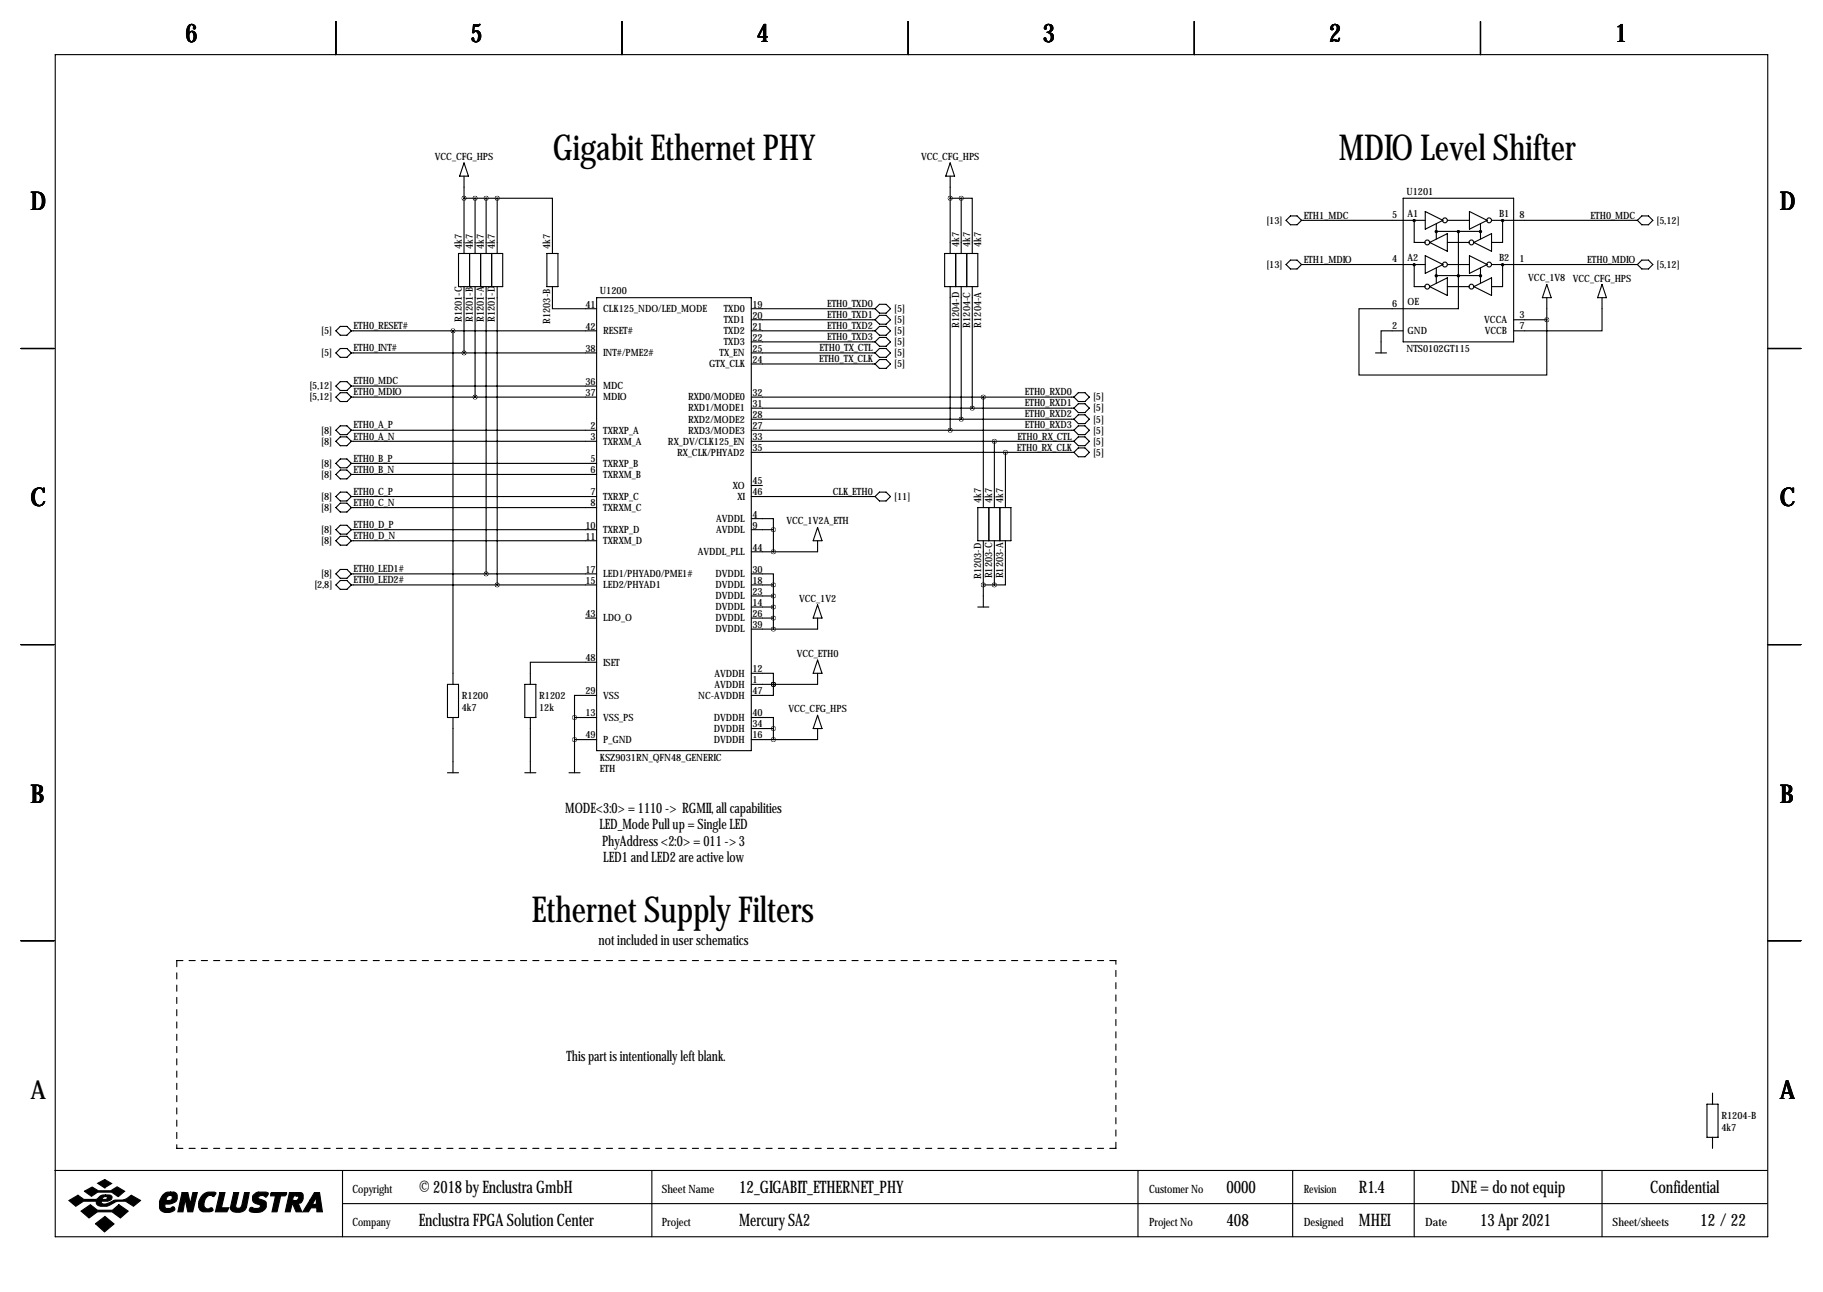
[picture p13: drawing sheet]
<svg xmlns="http://www.w3.org/2000/svg" width="419mm" height="297mm" viewBox="0 0 419 297" stroke-linecap="round" stroke-linejoin="round" font-family="sans-serif">
<defs><g id="words">
<g font-size="8.2">
<text x="127.1" y="36.7">Gigabit Ethernet PHY</text>
<text x="307.8" y="36.7">MDIO Level Shifter</text>
<text x="122.3" y="211.9">Ethernet Supply Filters</text>
</g>
<g font-size="5.9">
<text x="42.7" y="9.8">6</text>
<text x="108.2" y="9.8">5</text>
<text x="174" y="9.8">4</text>
<text x="239.8" y="9.8">3</text>
<text x="305.6" y="9.8">2</text>
<text x="371.3" y="9.8">1</text>
<text x="7" y="48.4">D</text>
<text x="409.2" y="48.4">D</text>
<text x="7" y="116.4">C</text>
<text x="409.2" y="116.4">C</text>
<text x="7" y="184.5">B</text>
<text x="409.2" y="184.5">B</text>
<text x="7" y="252.6">A</text>
<text x="409.2" y="252.6">A</text>
</g>
<g font-size="4">
<text x="96.3" y="274.2">© 2018 by Enclustra GmbH</text>
<text x="169.9" y="274.2">12_GIGABIT_ETHERNET_PHY</text>
<text x="281.9" y="274.2">0000</text>
<text x="312.4" y="274.2">R1.4</text>
<text x="333.6" y="274.2">DNE = do not equip</text>
<text x="379.4" y="274.2">Confidential</text>
<text x="96.3" y="281.8">Enclustra FPGA Solution Center</text>
<text x="169.9" y="281.8">Mercury SA2</text>
<text x="281.9" y="281.8">408</text>
<text x="312.4" y="281.8">MHEI</text>
<text x="340.3" y="281.8">13 Apr 2021</text>
<text x="390.9" y="281.8">12/22</text>
</g>
<g font-size="3.3">
<text x="129.9" y="186.8">MODE&lt;3:0&gt; = 1110 -&gt; RGMII, all capabilities</text>
<text x="137.8" y="190.6">LED_Mode Pull up = Single LED</text>
<text x="138.4" y="194.4">PhyAddress &lt;2:0&gt; = 011 -&gt; 3</text>
<text x="138.7" y="198.2">LED1 and LED2 are active low</text>
<text x="137.6" y="217.3">not included in user schematics</text>
<text x="130.3" y="244">This part is intentionally left blank.</text>
</g>
<g font-size="2.6">
<text x="81" y="274.2">Copyright</text>
<text x="152.1" y="274.2">Sheet Name</text>
<text x="264.2" y="274.2">Customer No</text>
<text x="299.7" y="274.2">Revision</text>
<text x="81" y="281.8">Company</text>
<text x="152.1" y="281.8">Project</text>
<text x="264.2" y="281.8">Project No</text>
<text x="299.7" y="281.8">Designed</text>
<text x="327.7" y="281.8">Date</text>
<text x="370.7" y="281.8">Sheet/sheets</text>
</g>
<g font-size="2.3">
<text x="100" y="36.7">VCC_CFG_HPS</text>
<text x="211.7" y="36.7">VCC_CFG_HPS</text>
<text x="323.3" y="44.8">U1201</text>
<text x="291.1" y="51.4">[13]</text>
<text x="299.7" y="50.3">ETH1_MDC</text>
<text x="320" y="50.2">5</text>
<text x="323.6" y="49.9">A1</text>
<text x="344.6" y="49.9">B1</text>
<text x="349.4" y="50.2">8</text>
<text x="365.7" y="50.3">ETH0_MDC</text>
<text x="380.8" y="51.4">[5,12]</text>
<text x="106.2" y="57.3" transform="rotate(-90 106.2 57.3)">4k7</text>
<text x="108.7" y="57.3" transform="rotate(-90 108.7 57.3)">4k7</text>
<text x="111.3" y="57.3" transform="rotate(-90 111.3 57.3)">4k7</text>
<text x="113.8" y="57.3" transform="rotate(-90 113.8 57.3)">4k7</text>
<text x="126.5" y="57.3" transform="rotate(-90 126.5 57.3)">4k7</text>
<text x="220.5" y="56.8" transform="rotate(-90 220.5 56.8)">4k7</text>
<text x="223" y="56.8" transform="rotate(-90 223 56.8)">4k7</text>
<text x="225.6" y="56.8" transform="rotate(-90 225.6 56.8)">4k7</text>
<text x="291.1" y="61.6">[13]</text>
<text x="299.7" y="60.4">ETH1_MDIO</text>
<text x="320" y="60.3">4</text>
<text x="323.6" y="60.1">A2</text>
<text x="344.6" y="60.1">B2</text>
<text x="349.4" y="60.3">1</text>
<text x="351.3" y="64.6">VCC_1V8 VCC_CFG_HPS</text>
<text x="364.9" y="60.4">ETH0_MDIO</text>
<text x="380.8" y="61.6">[5,12]</text>
<text x="134.6" y="70.7">41</text>
<text x="137.9" y="67.7">U1200</text>
<text x="138.7" y="71.7">CLK125_NDO/LED_MODE</text>
<text x="166.4" y="71.7">TXD0</text>
<text x="173" y="70.7">19</text>
<text x="190.1" y="70.6">ETH0_TXD0</text>
<text x="205.6" y="71.7">[5]</text>
<text x="320" y="70.5">6</text>
<text x="323.6" y="70.2">OE</text>
<text x="73.9" y="76.8">[5]</text>
<text x="81.3" y="75.7">ETH0_RESET#</text>
<text x="106.2" y="74" transform="rotate(-90 106.2 74)">R1201-C</text>
<text x="108.7" y="74" transform="rotate(-90 108.7 74)">R1201-B</text>
<text x="111.3" y="74" transform="rotate(-90 111.3 74)">R1201-A</text>
<text x="113.8" y="74" transform="rotate(-90 113.8 74)">R1201-D</text>
<text x="126.5" y="74.4" transform="rotate(-90 126.5 74.4)">R1203-B</text>
<text x="134.6" y="75.8">42</text>
<text x="138.7" y="76.8">RESET#</text>
<text x="166.4" y="74.3">TXD1</text>
<text x="166.4" y="76.8">TXD2</text>
<text x="173" y="73.3">20</text>
<text x="173" y="75.8">21</text>
<text x="190.1" y="73.1">ETH0_TXD1</text>
<text x="190.1" y="75.7">ETH0_TXD2</text>
<text x="205.6" y="74.3">[5]</text>
<text x="205.6" y="76.8">[5]</text>
<text x="220.5" y="75.4" transform="rotate(-90 220.5 75.4)">R1204-D</text>
<text x="223" y="75.3" transform="rotate(-90 223 75.3)">R1204-C</text>
<text x="225.6" y="75.3" transform="rotate(-90 225.6 75.3)">R1204-A</text>
<text x="320" y="75.6">2</text>
<text x="323.6" y="76.8">GND</text>
<text x="341.2" y="74.3">VCCA</text>
<text x="341.3" y="76.8">VCCB</text>
<text x="349.4" y="73">3</text>
<text x="349.4" y="75.6">7</text>
<text x="73.9" y="81.9">[5]</text>
<text x="81.3" y="80.7">ETH0_INT#</text>
<text x="134.6" y="80.9">38</text>
<text x="138.7" y="81.9">INT#/PME2#</text>
<text x="165.4" y="81.9">TX_EN</text>
<text x="166.4" y="79.4">TXD3</text>
<text x="173" y="78.3">22</text>
<text x="173" y="80.9">25</text>
<text x="173" y="83.4">24</text>
<text x="188.3" y="83.3">ETH0_TX_CLK</text>
<text x="188.4" y="80.7">ETH0_TX_CTL</text>
<text x="190.1" y="78.2">ETH0_TXD3</text>
<text x="205.6" y="79.4">[5]</text>
<text x="205.6" y="81.9">[5]</text>
<text x="323.3" y="80.9">NTS0102GT115</text>
<text x="71.1" y="89.5">[5,12]</text>
<text x="81.3" y="88.4">ETH0_MDC</text>
<text x="134.6" y="88.5">36</text>
<text x="138.7" y="89.5">MDC</text>
<text x="163.1" y="84.4">GTX_CLK</text>
<text x="205.6" y="84.4">[5]</text>
<text x="71.1" y="92.1">[5,12]</text>
<text x="81.3" y="90.9">ETH0_MDIO</text>
<text x="134.6" y="91">37</text>
<text x="138.7" y="92.1">MDIO</text>
<text x="158.2" y="92.1">RXD0/MODE0</text>
<text x="158.2" y="94.6">RXD1/MODE1</text>
<text x="173" y="91">32</text>
<text x="173" y="93.6">31</text>
<text x="235.6" y="90.9">ETH0_RXD0</text>
<text x="235.6" y="93.4">ETH0_RXD1</text>
<text x="235.6" y="96">ETH0_RXD2</text>
<text x="251.3" y="92.1">[5]</text>
<text x="251.3" y="94.6">[5]</text>
<text x="73.9" y="99.7">[8]</text>
<text x="81.3" y="98.5">ETH0_A_P</text>
<text x="81.3" y="101.1">ETH0_A_N</text>
<text x="135.7" y="98.7">2</text>
<text x="135.7" y="101.2">3</text>
<text x="138.7" y="99.7">TXRXP_A</text>
<text x="158.2" y="97.1">RXD2/MODE2</text>
<text x="158.2" y="99.7">RXD3/MODE3</text>
<text x="173" y="96.1">28</text>
<text x="173" y="98.7">27</text>
<text x="173" y="101.2">33</text>
<text x="233.9" y="101.1">ETH0_RX_CTL</text>
<text x="235.6" y="98.5">ETH0_RXD3</text>
<text x="251.3" y="97.1">[5]</text>
<text x="251.3" y="99.7">[5]</text>
<text x="73.9" y="102.2">[8]</text>
<text x="73.9" y="107.3">[8]</text>
<text x="81.3" y="106.1">ETH0_B_P</text>
<text x="135.7" y="106.3">5</text>
<text x="138.7" y="102.2">TXRXM_A</text>
<text x="138.7" y="107.3">TXRXP_B</text>
<text x="153.6" y="102.2">RX_DV/CLK125_EN</text>
<text x="155.7" y="104.8">RX_CLK/PHYAD2</text>
<text x="173" y="103.7">35</text>
<text x="233.8" y="103.6">ETH0_RX_CLK</text>
<text x="251.3" y="102.2">[5]</text>
<text x="251.3" y="104.8">[5]</text>
<text x="73.9" y="109.8">[8]</text>
<text x="81.3" y="108.7">ETH0_B_N</text>
<text x="81.3" y="113.8">ETH0_C_P</text>
<text x="135.7" y="108.8">6</text>
<text x="135.7" y="113.9">7</text>
<text x="138.7" y="109.8">TXRXM_B</text>
<text x="168.5" y="112.4">XO</text>
<text x="173" y="111.4">45</text>
<text x="173" y="113.9">46</text>
<text x="191.5" y="113.8">CLK_ETH0</text>
<text x="73.9" y="114.9">[8]</text>
<text x="73.9" y="117.5">[8]</text>
<text x="81.3" y="116.3">ETH0_C_N</text>
<text x="135.7" y="116.4">8</text>
<text x="138.7" y="114.9">TXRXP_C</text>
<text x="138.7" y="117.5">TXRXM_C</text>
<text x="169.5" y="114.9">XI</text>
<text x="173" y="119">4</text>
<text x="205.6" y="114.9">[11]</text>
<text x="225.6" y="115.7" transform="rotate(-90 225.6 115.7)">4k7</text>
<text x="228.1" y="115.7" transform="rotate(-90 228.1 115.7)">4k7</text>
<text x="230.6" y="115.7" transform="rotate(-90 230.6 115.7)">4k7</text>
<text x="73.9" y="122.5">[8]</text>
<text x="73.9" y="125.1">[8]</text>
<text x="81.3" y="121.4">ETH0_D_P</text>
<text x="81.3" y="123.9">ETH0_D_N</text>
<text x="134.6" y="121.5">10</text>
<text x="134.6" y="124.1">11</text>
<text x="138.7" y="122.5">TXRXP_D</text>
<text x="138.7" y="125.1">TXRXM_D</text>
<text x="164.6" y="120">AVDDL</text>
<text x="164.6" y="122.5">AVDDL</text>
<text x="173" y="121.5">9</text>
<text x="180.8" y="120.5">VCC_1V2A_ETH</text>
<text x="81.3" y="131.5">ETH0_LED1#</text>
<text x="134.6" y="131.7">17</text>
<text x="160.4" y="127.6">AVDDL_PLL</text>
<text x="173" y="126.6">44</text>
<text x="173" y="131.7">30</text>
<text x="72.3" y="135.2">[2,8]</text>
<text x="73.9" y="132.7">[8]</text>
<text x="81.3" y="134.1">ETH0_LED2#</text>
<text x="134.6" y="134.2">15</text>
<text x="138.7" y="132.7">LED1/PHYAD0/PME1#</text>
<text x="138.7" y="135.2">LED2/PHYAD1</text>
<text x="164.5" y="132.7">DVDDL</text>
<text x="164.5" y="135.2">DVDDL</text>
<text x="164.5" y="137.8">DVDDL</text>
<text x="173" y="134.2">18</text>
<text x="173" y="136.8">23</text>
<text x="225.6" y="133.1" transform="rotate(-90 225.6 133.1)">R1203-D</text>
<text x="228.1" y="133" transform="rotate(-90 228.1 133)">R1203-C</text>
<text x="230.6" y="133" transform="rotate(-90 230.6 133)">R1203-A</text>
<text x="134.6" y="141.8">43</text>
<text x="138.7" y="142.9">LDO_O</text>
<text x="164.5" y="140.3">DVDDL</text>
<text x="164.5" y="142.9">DVDDL</text>
<text x="173" y="139.3">14</text>
<text x="173" y="141.8">26</text>
<text x="183.7" y="138.3">VCC_1V2</text>
<text x="164.5" y="145.4">DVDDL</text>
<text x="173" y="144.4">39</text>
<text x="134.6" y="152">48</text>
<text x="138.7" y="153">ISET</text>
<text x="164.2" y="155.6">AVDDH</text>
<text x="173" y="154.5">12</text>
<text x="183.2" y="151">VCC_ETH0</text>
<text x="106.2" y="160.6">R1200</text>
<text x="124" y="160.6">R1202</text>
<text x="134.6" y="159.6">29</text>
<text x="138.7" y="160.6">VSS</text>
<text x="160.5" y="160.6">NC-AVDDH</text>
<text x="164.2" y="158.1">AVDDH</text>
<text x="173" y="157.1">1</text>
<text x="173" y="159.6">47</text>
<text x="106.2" y="163.4">4k7</text>
<text x="124" y="163.4">12k</text>
<text x="134.6" y="164.7">13</text>
<text x="138.7" y="165.7">VSS_PS</text>
<text x="164.1" y="165.7">DVDDH</text>
<text x="173" y="164.7">40</text>
<text x="173" y="167.2">34</text>
<text x="181.3" y="163.7">VCC_CFG_HPS</text>
<text x="134.6" y="169.8">49</text>
<text x="138.7" y="170.8">P_GND</text>
<text x="164.1" y="168.3">DVDDH</text>
<text x="164.1" y="170.8">DVDDH</text>
<text x="173" y="169.8">16</text>
<text x="137.9" y="174.9">KSZ9031RN_QFN48_GENERIC</text>
<text x="137.9" y="177.4">ETH</text>
<text x="395.7" y="257.2">R1204-B</text>
<text x="395.7" y="260">4k7</text>
</g>
</g></defs>
<g fill="none" stroke="#000" stroke-width=".25">
<path d="M12.7 12.6h393.7v271.7h-393.7zM77.2 4.9v7.7M143 4.9v7.7M208.8 4.9v7.7M274.6 4.9v7.7M340.4 4.9v7.7M106.7 37.5l1 3h-2zM218.4 37.5l1.1 3h-2.1zM105.4 58.3h10.2v7.6h-10.2zM106.7 40.5v17.8M106.7 45.6h7.6M107.9 58.3v7.6"/>
<path d="M109.2 45.6v12.7M110.5 58.3v7.6M111.8 45.6v12.7M113 58.3v7.6M114.3 45.6h12.7v12.7M114.3 45.6v12.7M125.7 58.3h2.6v7.6h-2.6zM217.2 58.3h7.6v7.6h-7.6zM218.4 40.5v17.8M218.4 45.6h2.6M219.7 58.3v7.6M221 45.6h2.5v12.7"/>
<path d="M221 45.6v12.7M222.2 58.3v7.6M295.7 50.7l1-1.1h1.5l1 1.1-1 1h-1.5zM299.2 50.7h28.5M322.6 45.6h25.4v33h-25.4zM325.1 50.7v5h2.6M327.7 48.6l4 2.1-4 2zM327.7 58.8l4 2-4 2.1zM328.7 55.7l4-2v4.1zM330.2 51.4v3.6M330.2 53.2h10.2M332.7 50.7h5.1"/>
<path d="M332.7 55.7h5.1M335.3 53.2v17.8h-22.9v15.2h43.2v-12.7M337.8 48.6l4.1 2.1-4.1 2zM337.8 58.8l4.1 2-4.1 2.1zM338.8 55.7l4.1-2v4.1zM340.4 51.4v3.6M342.9 50.7h33.5M345.4 50.7v5h-2.5M376.4 50.7l1-1.1h1.6l1 1.1-1 1h-1.6zM377.4 59.8h1.6l1 1-1 1h-1.6l-1-1zM78.2 75h1.6l1 1.1-1 1h-1.6l-1-1zM80.8 76.1h56.4"/>
<path d="M104.1 76.1v81.2M106.7 65.9v15.2M109.2 65.9v25.4M111.8 65.9v66M114.3 65.9v68.6M127 65.9v5.1h10.2M137.2 68.4h35.5v104.2h-35.5zM172.7 71h28.5M172.7 76.1h28.5M172.7 73.5h28.5M172.7 78.6h28.5M201.2 76.1l1-1.1h1.5l1 1.1-1 1h-1.5z"/>
<path d="M202.2 70h1.5l1 1-1 1h-1.5l-1-1zM202.2 72.5h1.5l1 1-1 1h-1.5l-1-1zM202.2 77.6h1.5l1 1-1 1h-1.5l-1-1zM218.4 65.9v33M221 65.9v30.5M223.5 65.9v27.9M295.7 60.8l1-1h1.5l1 1-1 1h-1.5zM299.2 60.8h28.5M322.6 76.1h-5.1v5M325.1 60.8v5.1h2.6M328.7 65.9l4-2v4zM330.2 61.6v3.5"/>
<path d="M330.2 63.4h10.2M332.7 65.9h5.1M332.7 60.8h5.1M338.8 65.9l4.1-2v4zM340.4 61.6v3.5M342.9 60.8h33.5M345.4 60.8v5.1h-2.5M348 73.5h7.6M355.6 65.4l1 3h-2zM355.6 68.4v5.1M368.3 68.4v7.7h-20.3M368.3 65.4l1 3h-2z"/>
<path d="M4.8 80.1h7.6M78.2 80.1h1.6l1 1-1 1.1h-1.6l-1-1.1zM78.2 87.7h1.6l1 1.1-1 1h-1.6l-1-1zM78.2 90.3h1.6l1 1-1 1h-1.6l-1-1zM78.2 97.9h1.6l1 1-1 1h-1.6l-1-1zM80.8 81.1h56.4M80.8 88.8h56.4M80.8 91.3h56.4M80.8 98.9h56.4M172.7 81.1h28.5M172.7 91.3h74.2M172.7 98.9h74.2"/>
<path d="M172.7 83.7h28.5M172.7 93.8h74.2M172.7 96.4h74.2M201.2 81.1l1-1h1.5l1 1-1 1.1h-1.5zM202.2 82.7h1.5l1 1-1 1h-1.5l-1-1zM226.1 91.3v25.4M247.9 90.3h1.5l1 1-1 1h-1.5l-1-1zM247.9 97.9h1.5l1 1-1 1h-1.5l-1-1zM247.9 92.8h1.5l1 1-1 1.1h-1.5l-1-1.1zM247.9 95.4h1.5l1 1-1 1h-1.5l-1-1zM316.2 81.1h2.6M406.4 80.1h7.6"/>
<path d="M78.2 100.4h1.6l1 1.1-1 1h-1.6l-1-1zM78.2 105.5h1.6l1 1-1 1.1h-1.6l-1-1.1zM78.2 108.1h1.6l1 1-1 1h-1.6l-1-1zM78.2 113.1h1.6l1 1.1-1 1h-1.6l-1-1zM78.2 115.7h1.6l1 1-1 1h-1.6l-1-1zM80.8 101.5h56.4M80.8 106.5h56.4M80.8 109.1h56.4M80.8 114.2h56.4M80.8 116.7h56.4M172.7 119.2h5.1v2.6M172.7 101.5h74.2"/>
<path d="M172.7 114.2h28.5M172.7 104h74.2M172.7 111.6h2.6M201.2 114.2l1-1.1h1.5l1 1.1-1 1h-1.5zM224.8 116.7h7.6v7.6h-7.6zM227.3 116.7v7.6M228.6 101.5v15.2M229.9 116.7v7.6M231.1 104v12.7M247.9 100.4h1.5l1 1.1-1 1h-1.5l-1-1zM247.9 103h1.5l1 1-1 1h-1.5l-1-1zM78.2 120.8h1.6l1 1-1 1h-1.6l-1-1z"/>
<path d="M78.2 123.3h1.6l1 1-1 1h-1.6l-1-1zM78.2 130.9h1.6l1 1-1 1.1h-1.6l-1-1.1zM78.2 133.5h1.6l1 1-1 1h-1.6l-1-1zM80.8 121.8h56.4M80.8 124.3h56.4M80.8 131.9h56.4M80.8 134.5h56.4M172.7 131.9h5.1v2.6M172.7 121.8h5.1M172.7 134.5h5.1M172.7 137h5.1M172.7 139.6h5.1"/>
<path d="M177.8 121.8v5.1M177.8 134.5v10.1M188 121.3l1 3h-2.1zM188 139.1l1 3h-2.1zM188 124.3v2.6h-15.3M224.8 139.6h2.5M226.1 134.5h2.5M226.1 124.3v15.3M228.6 124.3v10.2M231.1 124.3v10.2h-2.5M4.8 148.2h7.6M102.9 157.3h2.5v7.7h-2.5z"/>
<path d="M120.6 157.3h2.6v7.7h-2.6zM134.6 142.1h2.6M137.2 159.9h-5.1v5.1M137.2 152.3h-15.3v5M172.7 154.8h5.1v2.5M172.7 142.1h5.1M177.8 157.3h.1M177.8 157.3v2.6h-5.1M188 142.1v2.5h-15.3M188 151.8l1 3h-2.1zM188 154.8v2.5h-15.3M406.4 148.2h7.6"/>
<path d="M102.9 177.7h2.5M104.1 165v12.7M120.6 177.7h2.6M121.9 165v12.7M130.8 177.7h2.5M132.1 165h5.1M132.1 170h5.1M132.1 165v12.7M172.7 165h5.1v2.5M172.7 167.5h5.1M177.8 167.5v2.5M188 167.5v2.5h-15.3"/>
<path d="M188 164.5l1 3h-2.1zM4.8 216.3h7.6M406.4 216.3h7.6M392.4 253.9h2.6v7.6h-2.6zM393.7 251.3v2.6M12.6 269.1h393.7M78.7 269.1v15.2M78.7 276.7h327.6M149.9 269.1v15.2M261.6 269.1v15.2M297.2 269.1v15.2M325.1 269.1v15.2"/>
<path d="M368.3 269.1v15.2M393.7 261.5v2.5"/>
<circle cx="325.1" cy="50.7" r=".15"/>
<circle cx="325.1" cy="50.7" r=".25"/>
<circle cx="328.1" cy="55.7" r=".56"/>
<circle cx="330.1" cy="53.2" r=".15"/>
<circle cx="330.2" cy="53.2" r=".25"/>
<circle cx="332.2" cy="50.7" r=".56"/>
<circle cx="335.2" cy="53.2" r=".15"/>
<circle cx="335.3" cy="53.2" r=".25"/>
<circle cx="338.3" cy="55.7" r=".56"/>
<circle cx="340.3" cy="53.2" r=".15"/>
<circle cx="340.4" cy="53.2" r=".25"/>
<circle cx="342.3" cy="50.7" r=".56"/>
<circle cx="345.4" cy="50.7" r=".15"/>
<circle cx="345.4" cy="50.7" r=".25"/>
<circle cx="325.1" cy="60.8" r=".15"/>
<circle cx="325.1" cy="60.9" r=".25"/>
<circle cx="328.1" cy="65.9" r=".56"/>
<circle cx="330.1" cy="63.4" r=".15"/>
<circle cx="330.2" cy="63.4" r=".25"/>
<circle cx="332.2" cy="60.8" r=".56"/>
<circle cx="335.2" cy="63.4" r=".15"/>
<circle cx="335.3" cy="63.4" r=".25"/>
<circle cx="338.3" cy="65.9" r=".56"/>
<circle cx="340.3" cy="63.4" r=".15"/>
<circle cx="340.4" cy="63.4" r=".25"/>
<circle cx="342.3" cy="60.8" r=".56"/>
<circle cx="345.4" cy="60.8" r=".15"/>
<circle cx="345.4" cy="60.9" r=".25"/>
</g>
<g fill="#000" stroke="#000" stroke-width=".25">
<path d="M15.8 276l2.1-1.2 1.4 1h2.8l.3-.2a1.77 1.77 0 0 1 1.9-.9v.4l-.6 .2-.2 .5h.9l.3-.6-.4-.1v-.4h.9a.59 .59 0 0 1 .6 .7l-.2 .4-.8 .4h-1.4l-.1 .1 .1 .4a3.2 3.2 0 0 0 2.7-.7l.3-.1a4 4 0 0 0 3.8-1.1l2.1 1.2-1.6 1.3a4 4 0 0 0-5.5-.2 2.66 2.66 0 0 1-2.9-.2l-.1-.7h-3l-1.8 1.1zM19.4 273.9l1.8-1 1.4 .9h2.9l1.4-.9 1.8 1-1.5 1.2-1.5-1h-3.2l-1.5 .9zM22.5 272l1.6-.8 1.6 .9-1.6 1zM18.6 278.4l2.2-1.4 1.6 1.2h3.5l1.4-1.2 2.2 1.4-1.8 1.6-1.9-1.4h-3.4l-1.9 1.4zM37.4 274.7a1.75 1.75 0 0 1 1.8-.6v.7a.82 .82 0 0 0-.8 1.2h.6a.6 .6 0 0 0 .6-.5 .6 .6 0 0 0-.4-.7v-.7h.8l.5 .3a1.61 1.61 0 0 1 0 1.7 1.61 1.61 0 0 1-1.5 .7h-1v.9l.2 .1h.9l.7-.4 .4 .4a1.06 1.06 0 0 1-1.3 1 1.82 1.82 0 0 1-2.2-1.1 3.5 3.5 0 0 1 .7-3zM41.9 274.2h1.3l.5 2.6 .6-2.6h1.1l-1.1 4.4h-1.1l-.6-2.9-.5 2.9h-1.2zM46.7 274.6a2.78 2.78 0 0 1 2.9-.4l-.4 .9a1.32 1.32 0 0 0-2.1 .8l-.2 .8a.98 .98 0 0 0 1.1 1.2 .55 .55 0 0 1 .6-.2 .55 .55 0 0 1 .4 .6l-.7 .3-1.8-.1a1.79 1.79 0 0 1-.8-2.3zM50.5 274.2h1.2l-.8 3.5h1.7l-.4 .9h-2.7zM53.7 274.2h1.2l-.7 3.1a.73 .73 0 0 0 .7 .5 .73 .73 0 0 0 .7-.6l.6-3h1.1l-.7 3.4a2.28 2.28 0 0 1-3.6 .4v-.4zM58.3 274.7l.8-.6h2.1l.5 .2v.2l-.6 .7a.96 .96 0 0 0-1-.4 .96 .96 0 0 0-.8 .6l1.7 .8a1.71 1.71 0 0 1-.1 1.8 1.71 1.71 0 0 1-1.7 .8l-1.4-.2a.51 .51 0 0 1-.4-.7 .51 .51 0 0 1 .8-.2l1 .1a.52 .52 0 0 0 .6-.2 .52 .52 0 0 0-.2-.7 1.39 1.39 0 0 1-1.4-.6 1.39 1.39 0 0 1 .1-1.6zM62.2 274.4l.2-.2h3.5l-.1 .4-.3 .3h-1l-.8 3.7h-1.2l.8-3.7h-1.1zM66.5 274.2h1.7v.7h-.7l-.2 1.1h.9l.3-.3a.44 .44 0 0 0 .1-.5 .44 .44 0 0 0-.4-.3v-.7h1l.3 .2 .2 .3v.9a1.03 1.03 0 0 1-1.2 1l.9 2h-1.3l-.8-1.8h-.1l-.5 1.8h-1.1z"/>
<path d="M72.3 274.2h1.2l.6 4.4h-1.3v-.9h-1.3l-.6 .9h-1.3l1.7-2.7h1l-.4 .8 .2 .2h.4l.2-.2v-1.5l-.4 .7h-1zM21.9 281.3l2.2-1.6 2.1 1.7-2.2 1.8z"/>
</g>
<path d="M40.6 220.8v43.2M256.5 220.8h-215.9M40.6 264h215.9M256.5 264v-43.2" fill="none" stroke="#000" stroke-width=".25" stroke-dasharray="1.4 1.4"/>
<path d="M132 165a.05 .05 0 0 0 .1 0 .05 .05 0 0 0-.1 0zM132 170a.05 .05 0 0 0 .1 0 .05 .05 0 0 0-.1 0zM218.4 98.9a.05 .05 0 0 0 .1 0 .05 .05 0 0 0-.1 0zM220.9 96.4a.05 .05 0 0 0 .1 0 .05 .05 0 0 0-.1 0zM220.9 45.6a.05 .05 0 0 0 .1 0 .05 .05 0 0 0-.1 0zM223.5 93.8a.05 .05 0 0 0 .1 0 .05 .05 0 0 0-.1 0zM231.1 104a.05 .05 0 0 0 .1 0 .05 .05 0 0 0-.1 0zM109.2 91.3a.05 .05 0 0 0 .1 0 .05 .05 0 0 0-.1 0zM109.2 45.6a.05 .05 0 0 0 .1 0 .05 .05 0 0 0-.1 0zM106.6 45.6a.05 .05 0 0 0 .1 0 .05 .05 0 0 0-.1 0zM218.4 45.6a.05 .05 0 0 0 .1 0 .05 .05 0 0 0-.1 0zM111.7 45.6a.05 .05 0 0 0 .1 0 .05 .05 0 0 0-.1 0zM226 91.3a.05 .05 0 0 0 .1 0 .05 .05 0 0 0-.1 0zM104.1 76.1a.05 .05 0 0 0 .1 0 .05 .05 0 0 0-.1 0zM111.7 131.9a.05 .05 0 0 0 .1 0 .05 .05 0 0 0-.1 0zM106.6 81.1a.05 .05 0 0 0 .1 0 .05 .05 0 0 0-.1 0zM226 134.5a.05 .05 0 0 0 .1 0 .05 .05 0 0 0-.1 0z" fill="#000" stroke="#000" stroke-width="1"/>
<use href="#words"/>
</svg>
